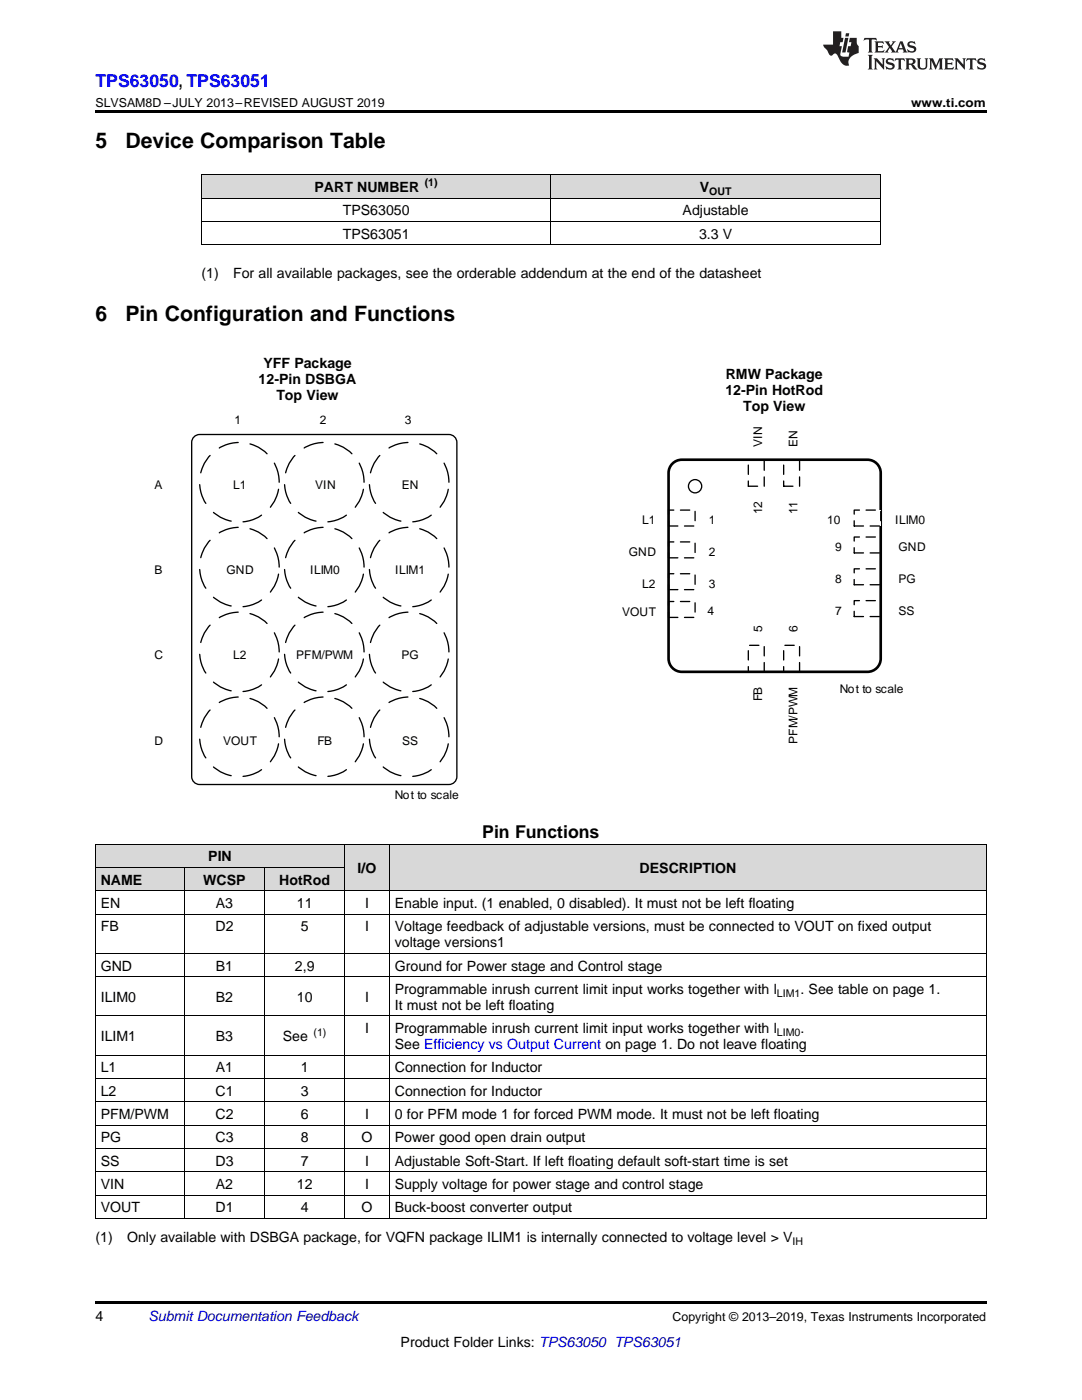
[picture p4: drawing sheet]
<svg xmlns="http://www.w3.org/2000/svg" width="216mm" height="279mm" viewBox="0 0 216 279" stroke-linecap="round" stroke-linejoin="round" font-family="sans-serif">
<defs><g id="words">
<g font-size="4.2">
<text x="19" y="29.6">5</text>
<text x="25" y="29.6">Device Comparison Table</text>
<text x="19" y="64">6</text>
<text x="25" y="64">Pin Configuration and Functions</text>
</g>
<text font-size="3.5" fill="#00f" x="19" y="17.3">TPS63050, TPS63051</text>
<text font-size="3.5" x="96.2" y="167.3">Pin Functions</text>
<g font-size="2.8">
<text x="62.8" y="38.3">PART NUMBER</text>
<text x="139.6" y="38.3">V</text>
<text x="68.4" y="43">TPS63050</text>
<text x="68.4" y="47.6">TPS63051</text>
<text x="136.2" y="43">Adjustable</text>
<text x="139.5" y="47.6">3.3 V</text>
<text x="40.2" y="55.6">(1)</text>
<text x="46.5" y="55.6">For all available packages, see the orderable addendum at the end of the datasheet</text>
<text x="51.6" y="76.6">12-Pin DSBGA</text>
<text x="52.6" y="73.4">YFF Package</text>
<text x="144.8" y="75.6">RMW Package</text>
<text x="55.1" y="79.8">Top View</text>
<text x="144.7" y="78.8">12-Pin HotRod</text>
<text x="148.3" y="82">Top View</text>
<text x="41.6" y="171.9">PIN</text>
<text x="20.1" y="176.6">NAME</text>
<text x="40.6" y="176.6">WCSP</text>
<text x="55.7" y="176.6">HotRod</text>
<text x="71.4" y="174.2">I/O</text>
<text x="127.6" y="174.2">DESCRIPTION</text>
<text x="20.1" y="181.2">EN</text>
<text x="20.1" y="185.9">FB</text>
<text x="43" y="185.9">D2</text>
<text x="43.1" y="181.2">A3</text>
<text x="59.2" y="181.2">11</text>
<text x="60" y="185.9">5</text>
<text x="72.8" y="181.2">I</text>
<text x="72.8" y="185.9">I</text>
<text x="78.8" y="181.2">Enable input. (1 enabled, 0 disabled). It must not be left floating</text>
<text x="78.8" y="185.9">Voltage feedback of adjustable versions, must be connected to VOUT on fixed output</text>
<text x="78.8" y="189.1">voltage versions1</text>
<text x="20.1" y="193.7">GND</text>
<text x="43.1" y="193.7">B1</text>
<text x="58.8" y="193.7">2,9</text>
<text x="78.8" y="193.7">Ground for Power stage and Control stage</text>
<text x="20.1" y="200">ILIM0</text>
<text x="43.1" y="200">B2</text>
<text x="59.2" y="200">10</text>
<text x="72.8" y="200">I</text>
<text x="78.8" y="198.4">Programmable inrush current limit input works together with l</text>
<text x="78.8" y="201.5">It must not be left floating</text>
<text x="159.7" y="198.4">. See table on page 1.</text>
<text x="20.1" y="207.8">ILIM1</text>
<text x="43.1" y="207.8">B3</text>
<text x="56.4" y="207.8">See</text>
<text x="72.8" y="206.2">I</text>
<text x="78.8" y="206.2">Programmable inrush current limit input works together with l</text>
<text x="78.8" y="209.4">See Efficiency vs Output Current on page 1. Do not leave floating</text>
<text x="159.7" y="206.2">.</text>
<text x="20.1" y="214">L1</text>
<text x="43.1" y="214">A1</text>
<text x="60" y="214">1</text>
<text x="78.8" y="214">Connection for Inductor</text>
<text x="20.1" y="218.7">L2</text>
<text x="43" y="218.7">C1</text>
<text x="60" y="218.7">3</text>
<text x="78.8" y="218.7">Connection for Inductor</text>
<text x="20.1" y="223.3">PFM/PWM</text>
<text x="43" y="223.3">C2</text>
<text x="60" y="223.3">6</text>
<text x="72.8" y="223.3">I</text>
<text x="78.8" y="223.3">0 for PFM mode 1 for forced PWM mode. It must not be left floating</text>
<text x="20.1" y="228">PG</text>
<text x="20.1" y="232.7">SS</text>
<text x="43" y="228">C3</text>
<text x="43" y="232.7">D3</text>
<text x="60" y="228">8</text>
<text x="60" y="232.7">7</text>
<text x="72.1" y="228">O</text>
<text x="72.8" y="232.7">I</text>
<text x="78.8" y="228">Power good open drain output</text>
<text x="78.8" y="232.7">Adjustable Soft-Start. If left floating default soft-start time is set</text>
<text x="20.1" y="237.3">VIN</text>
<text x="43.1" y="237.3">A2</text>
<text x="59.2" y="237.3">12</text>
<text x="72.8" y="237.3">I</text>
<text x="78.8" y="237.3">Supply voltage for power stage and control stage</text>
<text x="20.1" y="242">VOUT</text>
<text x="43" y="242">D1</text>
<text x="60" y="242">4</text>
<text x="72.1" y="242">O</text>
<text x="78.8" y="242">Buck-boost converter output</text>
<text x="19" y="247.8">(1)</text>
<text x="25.4" y="247.8">Only available with DSBGA package, for VQFN package ILIM1 is internally connected to voltage level &gt; V</text>
<text x="19" y="263.6">4</text>
<text x="79.9" y="268.9">Product Folder Links: TPS63050 TPS63051</text>
</g>
<text font-size="2.8" fill="#0000c8" x="29.6" y="263.6">Submit Documentation Feedback</text>
<g font-size="2.5">
<text x="19" y="21.4">SLVSAM8D –JULY 2013–REVISED AUGUST 2019</text>
<text x="181.8" y="21.4">www.ti.com</text>
<text x="134.2" y="263.6">Copyright © 2013–2019, Texas Instruments Incorporated</text>
</g>
<g font-size="2.4">
<text x="46.8" y="84.6">1</text>
<text x="63.8" y="84.6">2</text>
<text x="80.8" y="84.6">3</text>
<text x="152.1" y="89.1" transform="rotate(-90 152.1 89.1)">VIN</text>
<text x="159.2" y="89.1" transform="rotate(-90 159.2 89.1)">EN</text>
<text x="30.8" y="97.6">A</text>
<text x="46.5" y="97.6">L1</text>
<text x="62.9" y="97.6">VIN</text>
<text x="80.2" y="97.6">EN</text>
<text x="128.1" y="104.5">L1</text>
<text x="141.4" y="104.5">1</text>
<text x="152.1" y="102.7" transform="rotate(-90 152.1 102.7)">12</text>
<text x="159.2" y="102.7" transform="rotate(-90 159.2 102.7)">11</text>
<text x="165.1" y="104.5">10</text>
<text x="178.6" y="104.5">ILIM0</text>
<text x="125.5" y="110.9">GND</text>
<text x="141.4" y="110.9">2</text>
<text x="166.7" y="109.9">9</text>
<text x="179.3" y="109.9">GND</text>
<text x="30.8" y="114.6">B</text>
<text x="45.2" y="114.6">GND</text>
<text x="61.9" y="114.6">ILIM0</text>
<text x="78.9" y="114.6">ILIM1</text>
<text x="128.1" y="117.3">L2</text>
<text x="141.4" y="117.3">3</text>
<text x="166.7" y="116.3">8</text>
<text x="179.3" y="116.3">PG</text>
<text x="124.1" y="122.9">VOUT</text>
<text x="141.2" y="122.7">4</text>
<text x="166.7" y="122.7">7</text>
<text x="179.3" y="122.7">SS</text>
<text x="30.8" y="131.6">C</text>
<text x="46.5" y="131.6">L2</text>
<text x="59.1" y="131.6">PFM/PWM</text>
<text x="80.1" y="131.6">PG</text>
<text x="152.1" y="126" transform="rotate(-90 152.1 126)">5</text>
<text x="159.2" y="126" transform="rotate(-90 159.2 126)">6</text>
<text x="152.1" y="140" transform="rotate(-90 152.1 140)">FB</text>
<text x="167.6" y="138.3">Not to scale</text>
<text x="30.8" y="148.6">D</text>
<text x="44.5" y="148.6">VOUT</text>
<text x="63.3" y="148.6">FB</text>
<text x="80.3" y="148.6">SS</text>
<text x="159.2" y="148.5" transform="rotate(-90 159.2 148.5)">PFM/PWM</text>
<text x="78.8" y="159.5">Not to scale</text>
</g>
<g font-size="2.1">
<text x="84.8" y="37.2">(1)</text>
<text x="141.5" y="38.9">OUT</text>
<text x="155" y="198.9">LIM1</text>
<text x="62.6" y="206.7">(1)</text>
<text x="155" y="206.8">LIM0</text>
<text x="158.2" y="248.4">IH</text>
</g>
</g></defs>
<g fill="#d8d8d8">
<path d="M68.8 168.5h8.9v9.3h-8.9z"/>
<path d="M77.7 168.5h119.1v9.3h-119.1z"/>
<path d="M19 173.2h17.8v4.6h-17.8z"/>
<path d="M36.8 173.2h16v4.6h-16z"/>
<path d="M52.8 173.2h16v4.6h-16z"/>
<path d="M19 168.5h17.8v4.7h-17.8z"/>
<path d="M36.8 168.5h16v4.7h-16z"/>
<path d="M52.8 168.5h16v4.7h-16z"/>
<path d="M40.2 34.9h57.7v4.7h-57.7z"/>
<path d="M97.9 34.9h12.1v4.7h-12.1z"/>
<path d="M110 34.9h65.6v4.7h-65.6z"/>
</g>
<path d="M19 243.2h.2zM52.7 243.2h.1zM68.7 243.2h.1zM77.6 243.2h.1zM196.7 243.2h.1zM19 259.7h177.8v.5h-177.8z" fill="#000"/>
<g fill="none" stroke="#000" stroke-width=".2">
<path d="M19 177.8h177.8M19 173.1h49.8M19 168.5h177.8M19.1 168.5v74.7M36.8 173.1v70.1M52.8 173.1v70.1M68.8 168.5v74.7M77.7 168.5v74.7M196.8 168.5v74.7M19 194.9h177.8M19 190.3h177.8M19 182.4h177.8"/>
<path d="M19 219.9h177.8M19 215.2h177.8M19 210.6h177.8M19 202.8h177.8M19 238.5h177.8M19 233.9h177.8M19 229.2h177.8M19 224.6h177.8M19 243.2h177.8"/>
</g>
<path d="M38.6 87.4l.7-.6 .5-.1h49.8a1.59 1.59 0 0 1 1.6 1.6v66.7a1.59 1.59 0 0 1-1.6 1.6h-49.8a1.59 1.59 0 0 1-1.6-1.6v-66.7z" fill="none" stroke="#000" stroke-width=".26"/>
<circle cx="47.8" cy="96.2" r="7.9" fill="#fff"/>
<circle cx="47.8" cy="96.2" r="7.9" fill="none" stroke="#000" stroke-width=".26" stroke-dasharray="4 2.4"/>
<circle cx="64.7" cy="96.2" r="7.9" fill="#fff"/>
<circle cx="64.7" cy="96.2" r="7.9" fill="none" stroke="#000" stroke-width=".26" stroke-dasharray="4 2.4"/>
<circle cx="81.6" cy="96.2" r="7.9" fill="#fff"/>
<circle cx="81.6" cy="96.2" r="7.9" fill="none" stroke="#000" stroke-width=".26" stroke-dasharray="4 2.4"/>
<circle cx="47.8" cy="113.2" r="7.9" fill="#fff"/>
<circle cx="47.8" cy="113.2" r="7.9" fill="none" stroke="#000" stroke-width=".26" stroke-dasharray="4 2.4"/>
<circle cx="64.7" cy="113.2" r="7.9" fill="#fff"/>
<circle cx="64.7" cy="113.2" r="7.9" fill="none" stroke="#000" stroke-width=".26" stroke-dasharray="4 2.4"/>
<circle cx="81.6" cy="113.2" r="7.9" fill="#fff"/>
<circle cx="81.6" cy="113.2" r="7.9" fill="none" stroke="#000" stroke-width=".26" stroke-dasharray="4 2.4"/>
<circle cx="47.8" cy="130.1" r="7.9" fill="#fff"/>
<circle cx="47.8" cy="130.1" r="7.9" fill="none" stroke="#000" stroke-width=".26" stroke-dasharray="4 2.4"/>
<circle cx="64.7" cy="130.1" r="7.9" fill="#fff"/>
<circle cx="64.7" cy="130.1" r="7.9" fill="none" stroke="#000" stroke-width=".26" stroke-dasharray="4 2.4"/>
<circle cx="81.6" cy="130.1" r="7.9" fill="#fff"/>
<circle cx="81.6" cy="130.1" r="7.9" fill="none" stroke="#000" stroke-width=".26" stroke-dasharray="4 2.4"/>
<circle cx="47.8" cy="147" r="7.9" fill="#fff"/>
<circle cx="47.8" cy="147" r="7.9" fill="none" stroke="#000" stroke-width=".26" stroke-dasharray="4 2.4"/>
<circle cx="64.7" cy="147" r="7.9" fill="#fff"/>
<circle cx="64.7" cy="147" r="7.9" fill="none" stroke="#000" stroke-width=".26" stroke-dasharray="4 2.4"/>
<circle cx="81.6" cy="147" r="7.9" fill="#fff"/>
<circle cx="81.6" cy="147" r="7.9" fill="none" stroke="#000" stroke-width=".26" stroke-dasharray="4 2.4"/>
<path d="M149.3 91.7h3.2v5.3h-3.2z" fill-rule="evenodd" fill="#fff"/>
<path d="M149.3 91.7h3.2v5.3h-3.2z" fill="none" stroke="#000" stroke-width=".26" stroke-dasharray="1.9 1.3"/>
<path d="M133.4 120h5.3v3.2h-5.3z" fill-rule="evenodd" fill="#fff"/>
<path d="M133.4 120h5.3v3.2h-5.3z" fill="none" stroke="#000" stroke-width=".26" stroke-dasharray="1.9 1.3"/>
<path d="M133.4 101.8h5.3v3.2h-5.3z" fill-rule="evenodd" fill="#fff"/>
<path d="M133.4 101.8h5.3v3.2h-5.3z" fill="none" stroke="#000" stroke-width=".26" stroke-dasharray="1.9 1.3"/>
<path d="M170.4 107.2h5.3v3.1h-5.3z" fill-rule="evenodd" fill="#fff"/>
<path d="M170.4 107.2h5.3v3.1h-5.3z" fill="none" stroke="#000" stroke-width=".26" stroke-dasharray="1.9 1.3"/>
<path d="M156.4 91.7h3.1v5.3h-3.1z" fill-rule="evenodd" fill="#fff"/>
<path d="M156.4 91.7h3.1v5.3h-3.1z" fill="none" stroke="#000" stroke-width=".26" stroke-dasharray="1.9 1.3"/>
<path d="M149.3 128.8h3.2v5.3h-3.2z" fill-rule="evenodd" fill="#fff"/>
<path d="M149.3 128.8h3.2v5.3h-3.2z" fill="none" stroke="#000" stroke-width=".26" stroke-dasharray="1.9 1.3"/>
<path d="M133.4 108.2h5.3v3.1h-5.3z" fill-rule="evenodd" fill="#fff"/>
<path d="M133.4 108.2h5.3v3.1h-5.3z" fill="none" stroke="#000" stroke-width=".26" stroke-dasharray="1.9 1.3"/>
<path d="M170.4 113.5h5.3v3.2h-5.3z" fill-rule="evenodd" fill="#fff"/>
<path d="M170.4 113.5h5.3v3.2h-5.3z" fill="none" stroke="#000" stroke-width=".26" stroke-dasharray="1.9 1.3"/>
<path d="M156.4 128.8h3.1v5.3h-3.1z" fill-rule="evenodd" fill="#fff"/>
<path d="M156.4 128.8h3.1v5.3h-3.1z" fill="none" stroke="#000" stroke-width=".26" stroke-dasharray="1.9 1.3"/>
<path d="M133.4 114.5h5.3v3.2h-5.3z" fill-rule="evenodd" fill="#fff"/>
<path d="M133.4 114.5h5.3v3.2h-5.3z" fill="none" stroke="#000" stroke-width=".26" stroke-dasharray="1.9 1.3"/>
<path d="M170.4 119.9h5.3v3.1h-5.3z" fill-rule="evenodd" fill="#fff"/>
<path d="M170.4 119.9h5.3v3.1h-5.3z" fill="none" stroke="#000" stroke-width=".26" stroke-dasharray="1.9 1.3"/>
<circle cx="138.7" cy="97" r="1.32" fill="none" stroke="#000" stroke-width=".26"/>
<path d="M134.4 92.3l1-.5 .7-.1h37a2.65 2.65 0 0 1 2.6 2.7v37a2.65 2.65 0 0 1-2.6 2.7h-37a2.65 2.65 0 0 1-2.7-2.7v-37a2.64 2.64 0 0 1 1-2.1z" fill="none" stroke="#000" stroke-width=".53"/>
<path d="M170.4 101.8h5.3v3.2h-5.3z" fill-rule="evenodd" fill="#fff"/>
<path d="M170.4 101.8h5.3v3.2h-5.3z" fill="none" stroke="#000" stroke-width=".26" stroke-dasharray="1.9 1.3"/>
<path d="M40.2 39.5h135.4M40.2 34.9h135.4M40.3 34.9v14M109.9 34.9v14M175.6 34.9v14M40.2 48.8h135.4M40.2 44.2h135.4" fill="none" stroke="#000" stroke-width=".2"/>
<path d="M19 22h177.8v.5h-177.8zM40.2 48.9h.1zM109.9 48.9h.1zM175.5 48.9h.1z" fill="#000"/>
<g fill="#231f20">
<path d="M172.5 7.6l-.1 .5 .4-.2h.6v.1v2.1l-.2 .4h.9l-.2-.4v-2.1l.1-.1h.5l.5 .2-.2-.5zM174.5 8.3l.2 .3v1.5l-.2 .4h1.8l.2-.6a1.04 1.04 0 0 1-1.3 .2v-.7h.6l.3 .2v-.6l-.3 .2h-.6v-.6l.8-.1 .4 .3-.2-.5zM176.5 8.3l.9 1.1-.9 1.1h.8l-.2-.2 .4-.7 .5 .7-.2 .2h1.5l-.2-.2 .2-.4h.9l.1 .4-.2 .2h1l-.3-.3-.7-1.9h-.5l-.9 2-.8-1 .9-1h-.8l.1 .3-.4 .5-.3-.6 .1-.2zM179.7 8.6l.4 1h-.7zM181.3 8.4a.63 .63 0 0 0-.2 .7 .63 .63 0 0 0 .6 .4l.6 .2 .1 .2a.75 .75 0 0 1-.7 .4 .75 .75 0 0 1-.6-.5l.1 .7 .1-.1a1.11 1.11 0 0 0 1.5-.6 1.13 1.13 0 0 0-1.2-.8l-.1-.4a1.04 1.04 0 0 1 1.2 .2l-.2-.5-.2 .1-.4-.2zM173.2 10.9l.2 .4v2.2l-.2 .4h1l-.3-.4v-2.2l.3-.4zM174.3 11.6l.3 .4v1.5l-.3 .4h.8l-.2-.4v-1.3l1.5 1.7v-1.9l.2-.4h-.7l.2 .4v.9l-1.1-1.3zM177 11.8a.62 .62 0 0 0-.2 .7 .62 .62 0 0 0 .6 .4l.6 .1 .1 .3a.76 .76 0 0 1-.7 .3 .76 .76 0 0 1-.7-.4l.2 .7 .1-.1a1.11 1.11 0 0 0 1.5-.6 1.13 1.13 0 0 0-1.2-.8l-.1-.4a1.04 1.04 0 0 1 1.2 .2l-.2-.6-.2 .1-.5-.1zM178.7 11.6l-.2 .6a.61 .61 0 0 1 .8-.3v1.6l-.2 .4h.9l-.2-.4v-1.6a.63 .63 0 0 1 .7 .3l-.1-.6zM180.6 11.6l.3 .4v1.5l-.3 .4h1l-.2-.2-.1-.8 .6 .2a.76 .76 0 0 0 1.2 .7l-1-1a.58 .58 0 0 0 .6-.5 .58 .58 0 0 0-.5-.6zM181.4 11.9h.1a.45 .45 0 0 1 .5 .1 .45 .45 0 0 1 .1 .5l-.8 .2zM182.9 11.6l.2 .2a2.17 2.17 0 0 0 .3 1.9 .99 .99 0 0 0 1.6-.6v-1.1l.2-.4h-.7l.2 .2a1.92 1.92 0 0 1-.2 1.8 .6 .6 0 0 1-.9-.5v-1.1l.2-.4zM185.4 11.6l.2 .4v1.5l-.2 .4h.7l-.2-.4v-1.4l.8 1.8 .8-1.8v1.4l-.2 .4h.9l-.2-.4v-1.5l.2-.4h-.8l-.6 1.5-.6-1.5zM188.4 11.6l.2 .4v1.5l-.2 .4h1.8l.1-.6a1.04 1.04 0 0 1-1.2 .1v-.6h.5l.4 .2v-.6l-.4 .2h-.5v-.7h.8l.3 .3-.1-.6zM190.5 11.6l.2 .4v1.5l-.2 .4h.7l-.2-.4v-1.3l1.5 1.7v-1.9l.2-.4h-.7l.2 .4v.9l-1.1-1.3zM192.9 11.6l-.1 .6a.61 .61 0 0 1 .7-.3l.1 1.6-.3 .4h1l-.3-.4 .1-1.6a.63 .63 0 0 1 .7 .3l-.1-.6zM195.2 11.8a.62 .62 0 0 0-.2 .7 .62 .62 0 0 0 .6 .4l.6 .1 .1 .3a.76 .76 0 0 1-.7 .3 .76 .76 0 0 1-.6-.4l.1 .7 .1-.1a1.11 1.11 0 0 0 1.6-.6 1.13 1.13 0 0 0-1.3-.8l-.1-.4a1.04 1.04 0 0 1 1.2 .2l-.1-.6-.2 .1-.5-.1z"/>
<path d="M166.2 6.3v2.6h-1.9v.4l.8 .9a.91 .91 0 0 0 1 .8 .56 .56 0 0 1 .5-.3 .56 .56 0 0 1 .5 .3l.4 .8a1.53 1.53 0 0 0 1.9 1.2 1.54 1.54 0 0 1 1-2.1l.9-.3v-1.4a1.52 1.52 0 0 1-.4-1.6h-1.3l-.2 .8h.5l-.2 .8h-.5l-.1 1v.2l.4 .1-.2 .8a1.93 1.93 0 0 1-1.6-.3l.3-1.8h-.5l.2-.8h.4l.2-.8h-.4v-1.3zM168.6 7.6l-.6 2.9h.7l.6-2.9zM168.8 6.6l-.1 .7h.6l.2-.7z"/>
</g>
<use href="#words"/>
</svg>
